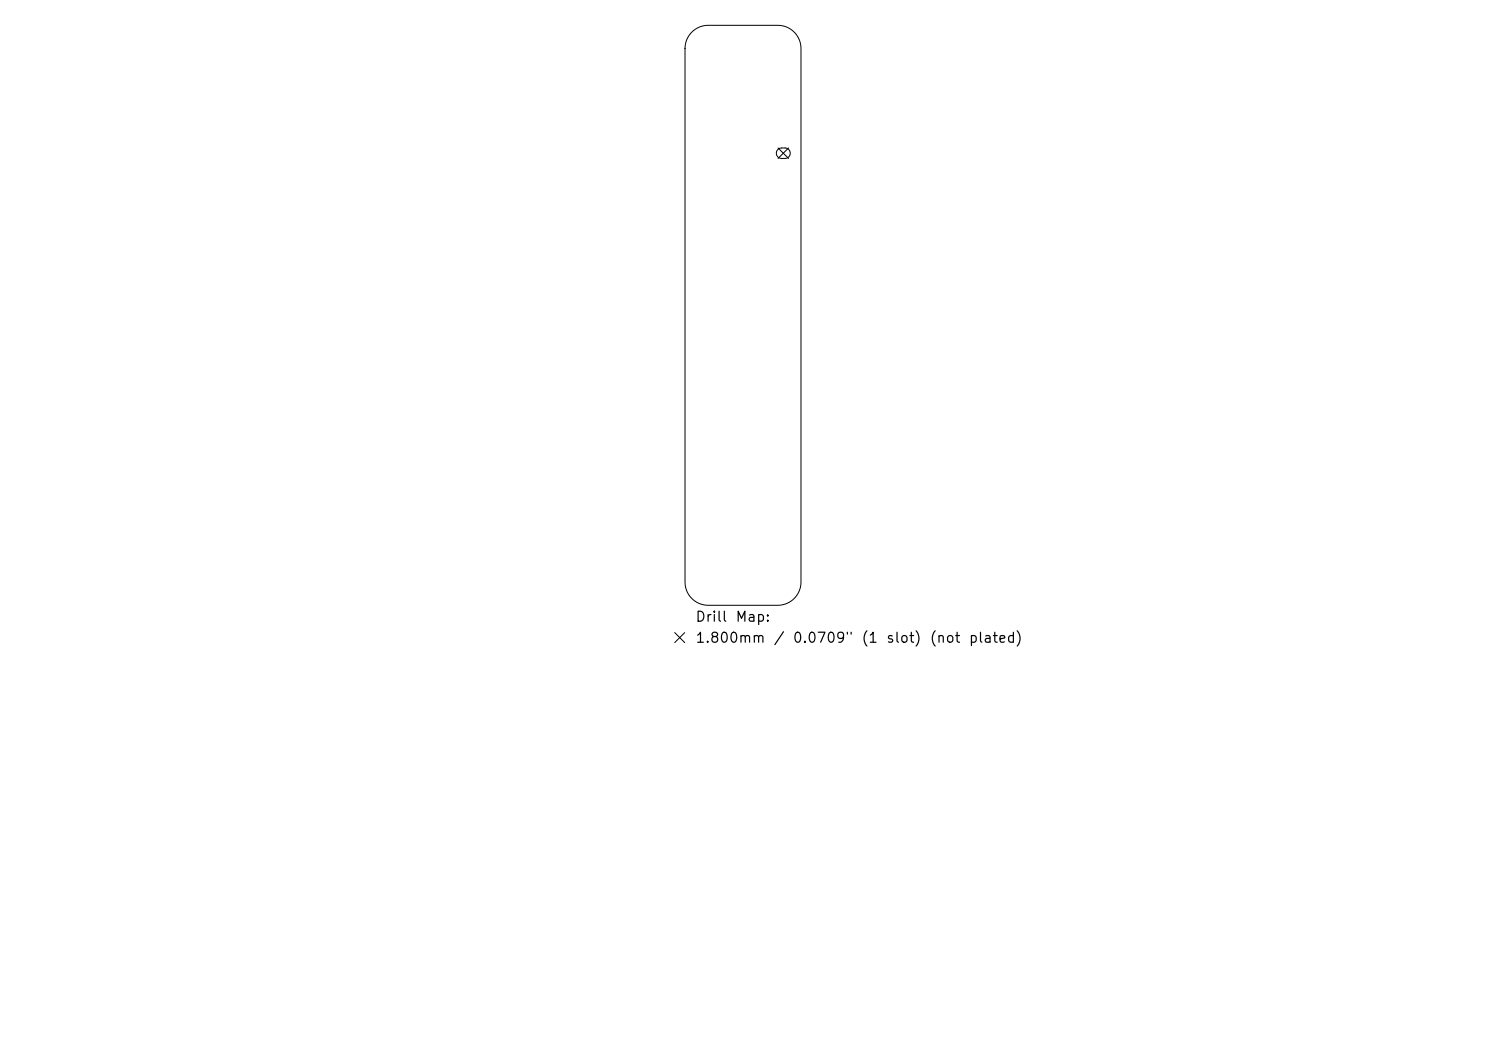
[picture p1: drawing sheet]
<svg xmlns="http://www.w3.org/2000/svg" width="297mm" height="210mm" viewBox="0 0 297 210" stroke-linecap="round" stroke-linejoin="round" font-family="sans-serif">
<defs><g id="words">
<g font-size="2">
<text x="138.9" y="124.7">Drill</text>
<text x="146.9" y="124.7">Map:</text>
<text x="138.9" y="128.9">1.800mm</text>
<text x="154.5" y="128.9">/</text>
<text x="158.3" y="128.9">0.0709&quot;</text>
<text x="172" y="128.9">(1</text>
<text x="177" y="128.9">slot)</text>
<text x="185.7" y="128.9">(not</text>
<text x="193.5" y="128.9">plated)</text>
</g>
</g></defs>
<path d="M138.3 6.4a4.6 4.6 0 0 1 3.2-1.3h14a4.6 4.6 0 0 1 4.6 4.6v106.6a4.6 4.6 0 0 1-4.6 4.6h-14a4.6 4.6 0 0 1-4.6-4.6v-106.6a4.6 4.6 0 0 1 1.4-3.3zM155.5 29.9l.5-.3h.9a1.04 1.04 0 0 1 1 1 1.04 1.04 0 0 1-1 1.1h-.7a1.04 1.04 0 0 1-1-.7 1.04 1.04 0 0 1 .3-1.1zM134.9 126.4l2 2M136.9 126.4l-2 2" fill="none" stroke="#000" stroke-width=".2"/>
<path d="M155.5 29.6l2.1 2.1M157.6 29.6l-2.1 2.1" fill="none" stroke="#000" stroke-width=".21"/>
<use href="#words"/>
</svg>
